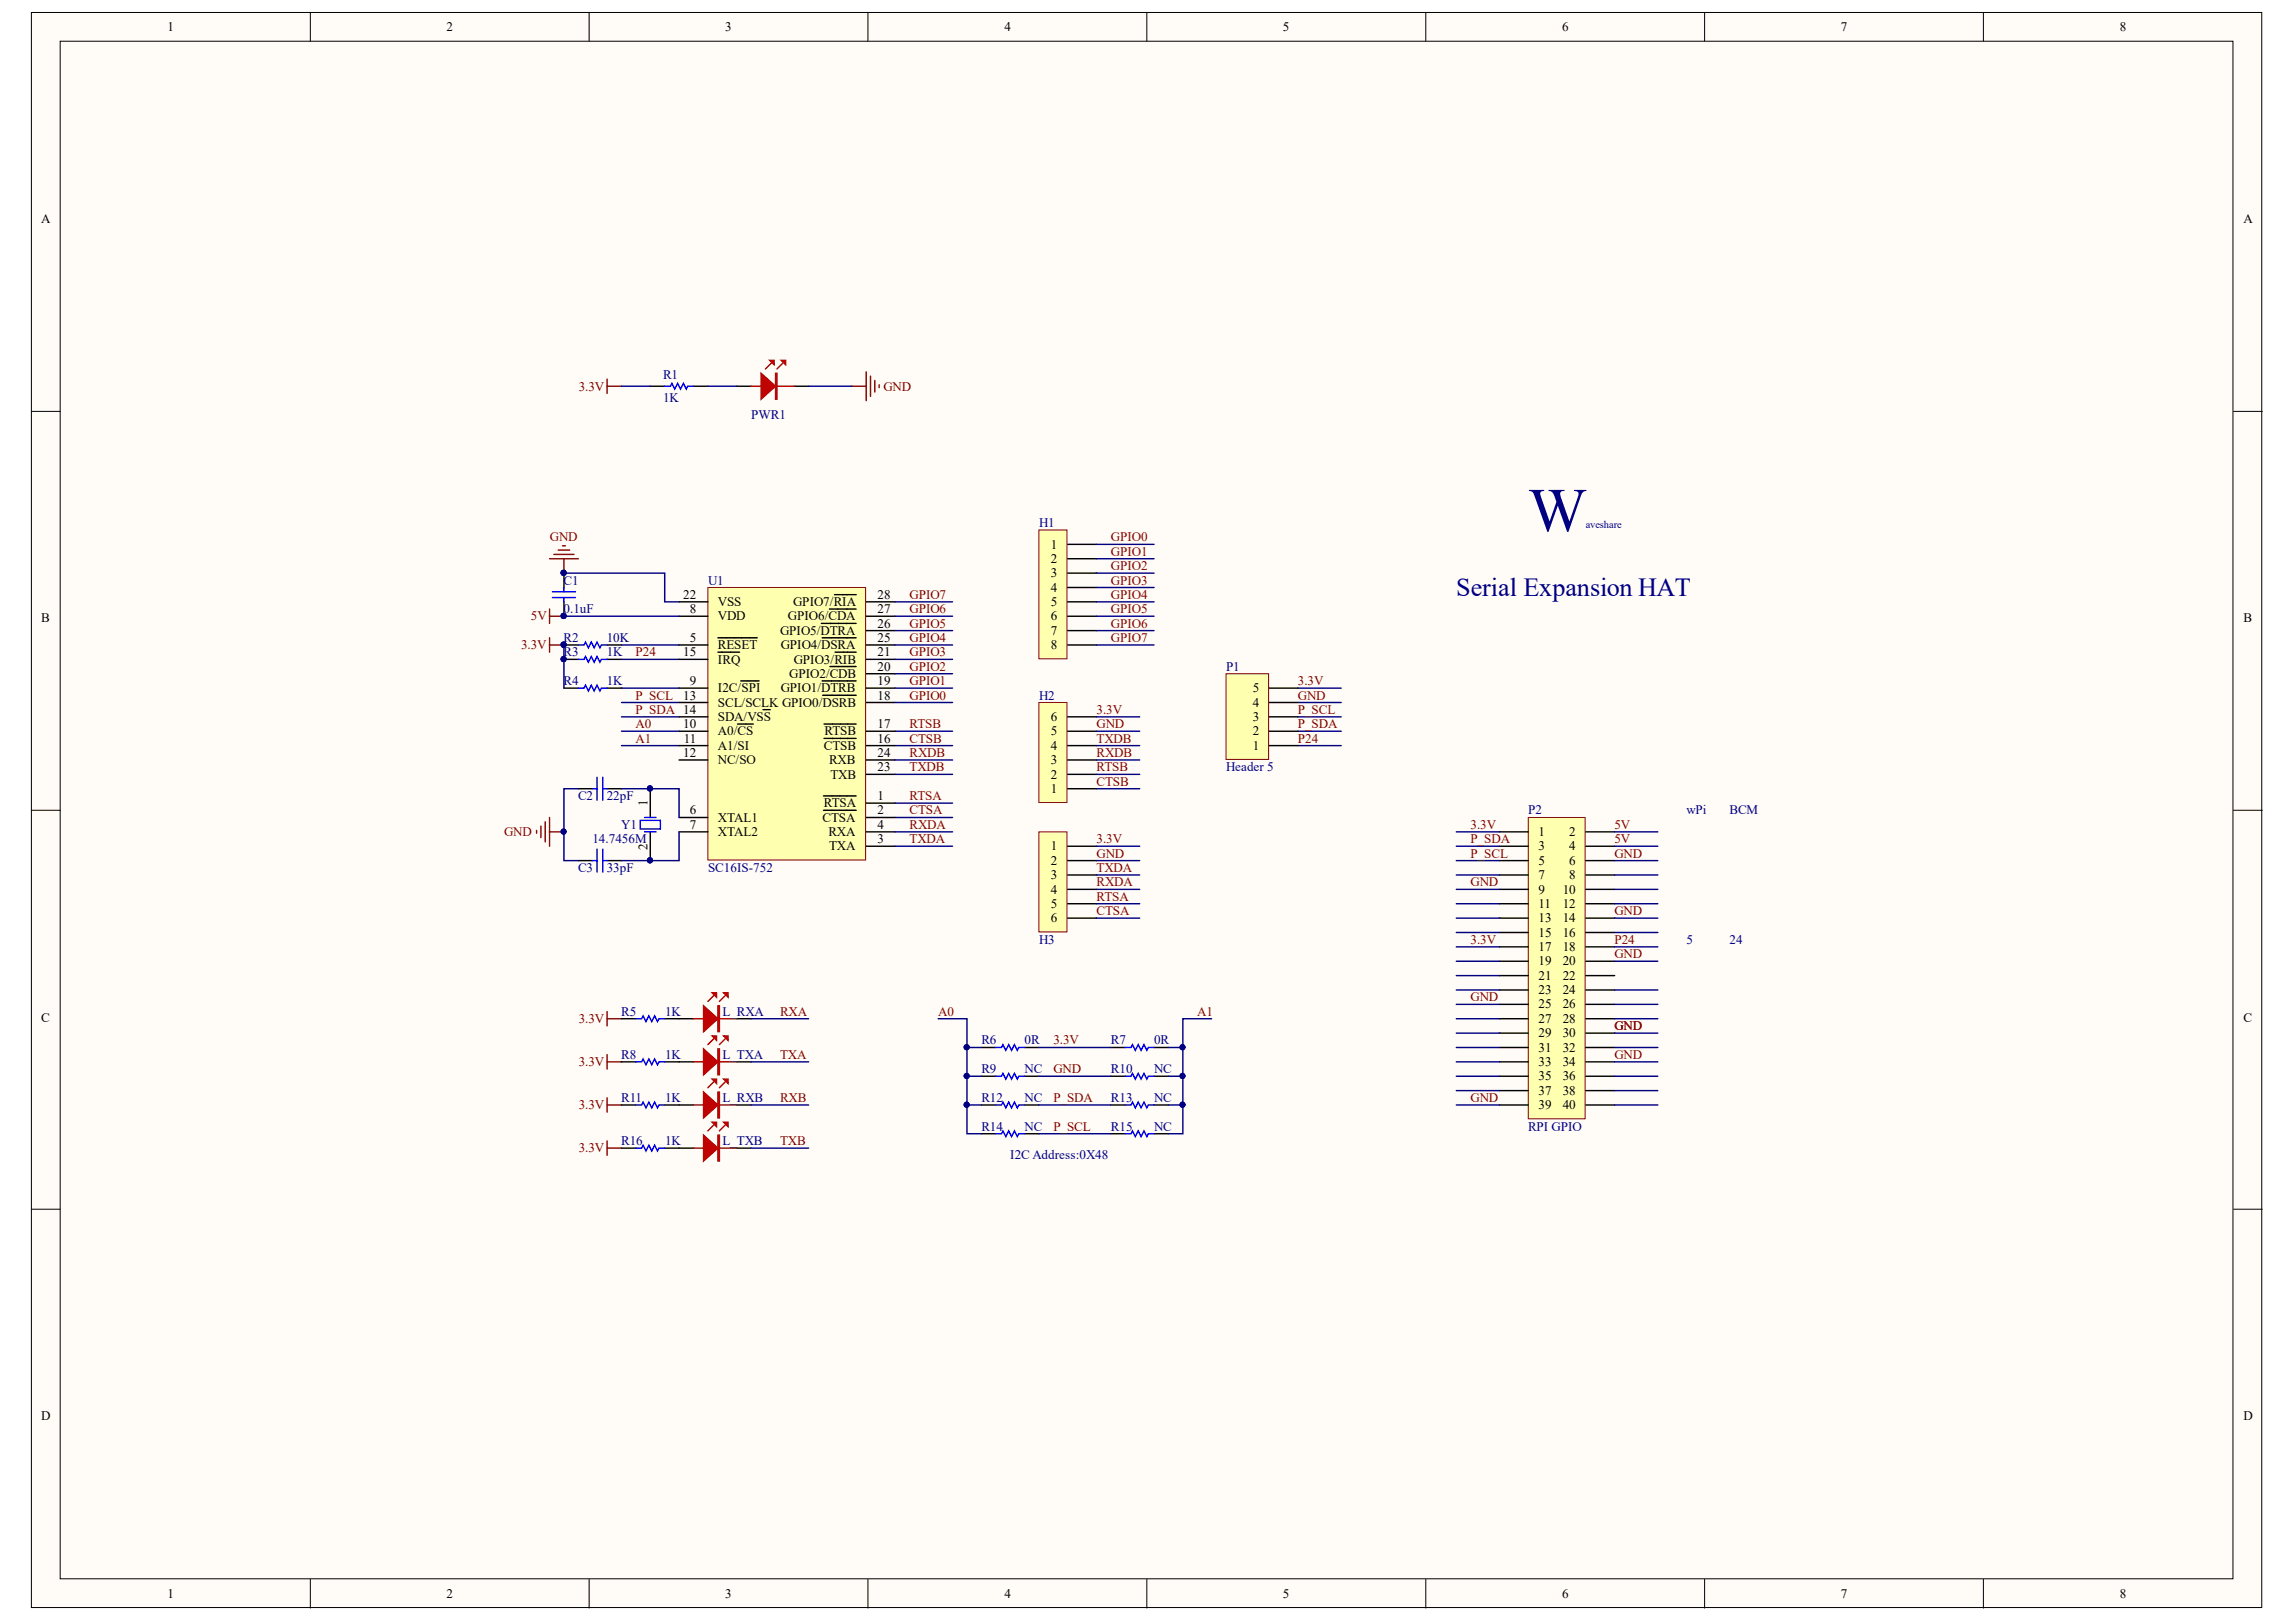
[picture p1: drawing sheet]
<svg xmlns="http://www.w3.org/2000/svg" width="297mm" height="210mm" viewBox="0 0 297 210" stroke-linecap="round" stroke-linejoin="round" font-family="sans-serif">
<defs><g id="words">
<text font-size="8" fill="#000080" x="197.7" y="68.7">W</text>
<text font-size="3.4" fill="#000080" x="188.4" y="77.2">Serial Expansion HAT</text>
<g font-size="1.7">
<text x="21.7" y="4">1</text>
<text x="57.8" y="4">2</text>
<text x="93.8" y="4">3</text>
<text x="129.9" y="4">4</text>
<text x="166" y="4">5</text>
<text x="202.1" y="4">6</text>
<text x="238.1" y="4">7</text>
<text x="274.3" y="4">8</text>
<text x="5.3" y="28.9">A</text>
<text x="290.2" y="28.9">A</text>
<text x="135.9" y="71">1</text>
<text x="88.4" y="77.5">22</text>
<text x="113.5" y="77.5">28</text>
<text x="135.9" y="72.9">2</text>
<text x="135.9" y="74.7">3</text>
<text x="135.9" y="76.6">4</text>
<text x="5.3" y="80.5">B</text>
<text x="89.2" y="83.1">5</text>
<text x="89.2" y="79.4">8</text>
<text x="92.9" y="80.3">VDD</text>
<text x="92.9" y="78.4">VSS</text>
<text x="100.9" y="82.2">GPIO5/DTRA</text>
<text x="101.9" y="80.3">GPIO6/CDA</text>
<text x="102.6" y="78.4">GPIO7/RIA</text>
<text x="113.5" y="83.1">25</text>
<text x="113.5" y="81.2">26</text>
<text x="113.5" y="79.4">27</text>
<text x="135.9" y="78.4">5</text>
<text x="135.9" y="80.3">6</text>
<text x="135.9" y="82.2">7</text>
<text x="290.2" y="80.5">B</text>
<text x="88.4" y="84.9">15</text>
<text x="89.2" y="88.7">9</text>
<text x="92.9" y="84">RESET</text>
<text x="92.9" y="89.6">I2C/SPI</text>
<text x="92.9" y="85.9">IRQ</text>
<text x="101" y="89.6">GPIO1/DTRB</text>
<text x="101" y="84">GPIO4/DSRA</text>
<text x="102.1" y="87.7">GPIO2/CDB</text>
<text x="102.7" y="85.9">GPIO3/RIB</text>
<text x="113.5" y="88.7">19</text>
<text x="113.5" y="86.8">20</text>
<text x="113.5" y="84.9">21</text>
<text x="135.9" y="84">8</text>
<text x="162.1" y="89.6">5</text>
<text x="88.4" y="94.2">10</text>
<text x="88.4" y="90.5">13</text>
<text x="92.9" y="95.2">A0/CS</text>
<text x="92.9" y="91.5">SCL/SCLK GPIO0/DSRB</text>
<text x="92.9" y="93.3">SDA/VSS</text>
<text x="106.7" y="95.2">RTSB</text>
<text x="113.5" y="94.2">17</text>
<text x="113.5" y="90.5">18</text>
<text x="135.9" y="95.2">5</text>
<text x="135.9" y="93.3">6</text>
<text x="162.1" y="95.2">2</text>
<text x="162.1" y="93.3">3</text>
<text x="162.1" y="91.5">4</text>
<text x="88.4" y="98">12</text>
<text x="88.5" y="96.1">11</text>
<text x="92.9" y="97">A1/SI</text>
<text x="92.9" y="98.9">NC/SO</text>
<text x="106.6" y="97">CTSB</text>
<text x="107.3" y="98.9">RXB</text>
<text x="107.4" y="100.8">TXB</text>
<text x="113.5" y="96.1">16</text>
<text x="113.5" y="99.8">23</text>
<text x="113.5" y="98">24</text>
<text x="135.9" y="100.8">2</text>
<text x="135.9" y="98.9">3</text>
<text x="135.9" y="97">4</text>
<text x="162.1" y="97">1</text>
<text x="83.7" y="104.3" transform="rotate(-90 83.7 104.3)">1</text>
<text x="89.2" y="105.4">6</text>
<text x="89.2" y="107.3">7</text>
<text x="92.9" y="106.3">XTAL1</text>
<text x="106.4" y="106.3">CTSA</text>
<text x="106.6" y="104.5">RTSA</text>
<text x="113.5" y="103.5">1</text>
<text x="113.5" y="105.4">2</text>
<text x="113.5" y="107.3">4</text>
<text x="135.9" y="102.6">1</text>
<text x="83.7" y="110" transform="rotate(-90 83.7 110)">2</text>
<text x="92.9" y="108.2">XTAL2</text>
<text x="107.2" y="108.2">RXA</text>
<text x="107.3" y="110.1">TXA</text>
<text x="113.5" y="109.1">3</text>
<text x="135.9" y="110.1">1</text>
<text x="135.9" y="111.9">2</text>
<text x="135.9" y="113.8">3</text>
<text x="199.1" y="108.2">1</text>
<text x="199.1" y="110.1">3</text>
<text x="199.1" y="111.9">5</text>
<text x="199.1" y="113.8">7</text>
<text x="203" y="108.2">2</text>
<text x="203" y="110.1">4</text>
<text x="203" y="111.9">6</text>
<text x="203" y="113.8">8</text>
<text x="135.9" y="115.6">4</text>
<text x="135.9" y="117.5">5</text>
<text x="135.9" y="119.3">6</text>
<text x="199.1" y="115.6">9</text>
<text x="199.1" y="117.5">11</text>
<text x="199.1" y="119.3">13</text>
<text x="202.2" y="115.6">10</text>
<text x="202.2" y="117.5">12</text>
<text x="202.2" y="119.3">14</text>
<text x="199.1" y="121.2">15</text>
<text x="199.1" y="123.1">17</text>
<text x="199.1" y="124.9">19</text>
<text x="202.2" y="121.2">16</text>
<text x="202.2" y="123.1">18</text>
<text x="202.2" y="124.9">20</text>
<text x="199.1" y="126.8">21</text>
<text x="199.1" y="128.6">23</text>
<text x="199.1" y="130.5">25</text>
<text x="202.2" y="126.8">22</text>
<text x="202.2" y="128.6">24</text>
<text x="202.2" y="130.5">26</text>
<text x="5.3" y="132.2">C</text>
<text x="199.1" y="132.4">27</text>
<text x="199.1" y="134.2">29</text>
<text x="199.1" y="136.1">31</text>
<text x="199.1" y="137.9">33</text>
<text x="202.2" y="132.4">28</text>
<text x="202.2" y="134.2">30</text>
<text x="202.2" y="136.1">32</text>
<text x="202.2" y="137.9">34</text>
<text x="290.2" y="132.2">C</text>
<text x="199.1" y="139.8">35</text>
<text x="199.1" y="141.7">37</text>
<text x="199.1" y="143.5">39</text>
<text x="202.2" y="139.8">36</text>
<text x="202.2" y="141.7">38</text>
<text x="202.2" y="143.5">40</text>
<text x="5.3" y="183.8">D</text>
<text x="290.2" y="183.8">D</text>
<text x="21.7" y="206.8">1</text>
<text x="57.8" y="206.8">2</text>
<text x="93.8" y="206.8">3</text>
<text x="129.9" y="206.8">4</text>
<text x="166" y="206.8">5</text>
<text x="202.1" y="206.8">6</text>
<text x="238.1" y="206.8">7</text>
<text x="274.3" y="206.8">8</text>
</g>
<g font-size="1.7" fill="#800000">
<text x="74.9" y="50.5">3.3V</text>
<text x="114.3" y="50.5">GND</text>
<text x="71.1" y="70.1">GND</text>
<text x="143.7" y="70.1">GPIO0</text>
<text x="143.7" y="71.9">GPIO1</text>
<text x="117.7" y="77.5">GPIO7</text>
<text x="143.7" y="73.8">GPIO2</text>
<text x="143.7" y="75.6">GPIO3</text>
<text x="143.7" y="77.5">GPIO4</text>
<text x="68.7" y="80.3">5V</text>
<text x="117.7" y="83.1">GPIO4</text>
<text x="117.7" y="81.2">GPIO5</text>
<text x="117.7" y="79.4">GPIO6</text>
<text x="143.7" y="79.4">GPIO5</text>
<text x="143.7" y="81.2">GPIO6</text>
<text x="143.7" y="83.1">GPIO7</text>
<text x="67.4" y="84">3.3V</text>
<text x="82.2" y="84.9">P24</text>
<text x="117.7" y="88.7">GPIO1</text>
<text x="117.7" y="86.8">GPIO2</text>
<text x="117.7" y="84.9">GPIO3</text>
<text x="167.9" y="88.7">3.3V</text>
<text x="82.2" y="90.5">P_SCL</text>
<text x="82.2" y="92.4">P_SDA 14</text>
<text x="82.2" y="94.2">A0</text>
<text x="117.7" y="94.2">RTSB</text>
<text x="117.7" y="90.5">GPIO0</text>
<text x="141.9" y="92.4">3.3V</text>
<text x="141.9" y="94.2">GND</text>
<text x="167.9" y="92.4">P_SCL</text>
<text x="167.9" y="94.2">P_SDA</text>
<text x="167.9" y="90.5">GND</text>
<text x="82.2" y="96.1">A1</text>
<text x="117.7" y="98">RXDB</text>
<text x="117.7" y="99.8">TXDB</text>
<text x="117.7" y="96.1">CTSB</text>
<text x="141.9" y="96.1">TXDB</text>
<text x="141.9" y="99.8">RTSB</text>
<text x="141.9" y="101.7">CTSB</text>
<text x="141.9" y="98">RXDB</text>
<text x="167.9" y="96.1">P24</text>
<text x="117.7" y="107.3">RXDA</text>
<text x="117.7" y="103.5">RTSA</text>
<text x="117.7" y="105.4">CTSA</text>
<text x="190.3" y="107.3">3.3V</text>
<text x="208.9" y="107.3">5V</text>
<text x="65.2" y="108.2">GND</text>
<text x="117.7" y="109.1">TXDA</text>
<text x="141.9" y="111">GND</text>
<text x="141.9" y="112.8">TXDA</text>
<text x="141.9" y="109.1">3.3V</text>
<text x="190.3" y="111">P_SCL</text>
<text x="190.3" y="109.1">P_SDA</text>
<text x="208.9" y="111">GND</text>
<text x="208.9" y="109.1">5V</text>
<text x="141.9" y="114.7">RXDA</text>
<text x="141.9" y="116.6">RTSA</text>
<text x="141.9" y="118.4">CTSA</text>
<text x="190.3" y="114.7">GND</text>
<text x="208.9" y="118.4">GND</text>
<text x="190.3" y="122.1">3.3V</text>
<text x="208.9" y="124">GND</text>
<text x="208.9" y="122.1">P24</text>
<text x="100.9" y="131.4">RXA</text>
<text x="121.4" y="131.4">A0</text>
<text x="154.9" y="131.4">A1</text>
<text x="190.3" y="129.6">GND</text>
<text x="74.9" y="137.9">3.3V</text>
<text x="74.9" y="132.4">3.3V</text>
<text x="100.9" y="137">TXA</text>
<text x="136.3" y="135.2">3.3V</text>
<text x="208.9" y="133.3">GND</text>
<text x="208.9" y="137">GND</text>
<text x="74.9" y="143.5">3.3V</text>
<text x="100.9" y="142.6">RXB</text>
<text x="136.3" y="138.9">GND</text>
<text x="136.3" y="142.6">P_SDA</text>
<text x="190.3" y="142.6">GND</text>
<text x="74.9" y="149.1">3.3V</text>
<text x="100.9" y="148.2">TXB</text>
<text x="136.3" y="146.3">P_SCL</text>
</g>
<g font-size="1.7" fill="#000080">
<text x="85.8" y="52.1">1K</text>
<text x="85.8" y="49">R1</text>
<text x="97.2" y="54.3">PWR1</text>
<text x="134.4" y="68.2">H1</text>
<text x="72.9" y="75.6">C1</text>
<text x="91.6" y="75.6">U1</text>
<text x="72.9" y="79.4">0.1uF</text>
<text x="72.9" y="83.1">R2</text>
<text x="78.5" y="83.1">10K</text>
<text x="72.9" y="84.9">R3</text>
<text x="72.9" y="88.7">R4</text>
<text x="78.5" y="84.9">1K</text>
<text x="78.5" y="88.7">1K</text>
<text x="158.6" y="86.8">P1</text>
<text x="134.4" y="90.5">H2</text>
<text x="158.6" y="99.8">Header 5</text>
<text x="74.8" y="103.5">C2</text>
<text x="78.5" y="103.5">22pF</text>
<text x="80.4" y="107.3">Y1</text>
<text x="197.7" y="105.4">P2</text>
<text x="218.2" y="105.4">wPi</text>
<text x="223.8" y="105.4">BCM</text>
<text x="74.8" y="112.8">C3</text>
<text x="76.6" y="109.1">14.7456M</text>
<text x="78.5" y="112.8">33pF</text>
<text x="91.6" y="112.8">SC16IS-752</text>
<text x="134.4" y="122.1">H3</text>
<text x="218.2" y="122.1">5</text>
<text x="223.8" y="122.1">24</text>
<text x="80.4" y="131.4">R5</text>
<text x="86" y="131.4">1K</text>
<text x="93.5" y="131.4">L_RXA</text>
<text x="80.4" y="137">R8</text>
<text x="86" y="137">1K</text>
<text x="93.5" y="137">L_TXA</text>
<text x="127" y="135.2">R6</text>
<text x="132.6" y="135.2">0R</text>
<text x="143.7" y="135.2">R7</text>
<text x="149.3" y="135.2">0R</text>
<text x="80.4" y="142.6">R11</text>
<text x="86" y="142.6">1K</text>
<text x="93.5" y="142.6">L_RXB</text>
<text x="127" y="142.6">R12</text>
<text x="127" y="138.9">R9</text>
<text x="132.6" y="142.6">NC</text>
<text x="132.6" y="138.9">NC</text>
<text x="143.7" y="142.6">R13</text>
<text x="143.7" y="138.9">R10</text>
<text x="149.3" y="142.6">NC</text>
<text x="149.3" y="138.9">NC</text>
<text x="80.4" y="148.2">R16</text>
<text x="86" y="148.2">1K</text>
<text x="93.5" y="148.2">L_TXB</text>
<text x="127" y="146.3">R14</text>
<text x="132.6" y="146.3">NC</text>
<text x="143.7" y="146.3">R15</text>
<text x="149.3" y="146.3">NC</text>
<text x="197.7" y="146.3">RPI GPIO</text>
<text x="130.7" y="150">I2C Address:0X48</text>
</g>
<text font-size="1.4" fill="#000080" x="205.1" y="68.3">aveshare</text>
</g></defs>
<g fill="#fffcf8" stroke="#000" stroke-width=".13">
<path d="M4.1 1.6h288.5v206.4h-288.5z"/>
<path d="M7.8 5.3h281.1v199h-281.1z"/>
</g>
<g fill="none" stroke="#000" stroke-width=".13">
<path d="M40.1 1.6v3.7M76.2 1.6v3.7M112.3 1.6v3.7M148.4 1.6v3.7M184.5 1.6v3.7M220.5 1.6v3.7M256.6 1.6v3.7M4.1 53.2h3.7M289 53.2h3.7M4.1 104.9h3.7M289 104.9h3.7M4.1 156.5h3.7"/>
<path d="M289 156.5h3.7M40.1 204.4v3.7M76.2 204.4v3.7M112.3 204.4v3.7M148.4 204.4v3.7M184.5 204.4v3.7M220.5 204.4v3.7M256.6 204.4v3.7"/>
</g>
<path d="M197.7 105.8h7.4v39h-7.4z" fill="#ffffb0" stroke="#800000" stroke-width=".13"/>
<g fill="none" stroke="#000" stroke-width=".19">
<path d="M84.1 50h1.9M89.7 50h1.9M95.3 50h1.9M102.8 50h1.8M194 107.7h3.7M194 109.5h3.7M194 111.4h3.7M194 113.2h3.7M194 115.1h3.7M194 117h3.7M194 118.8h3.7M205.2 107.7h3.7"/>
<path d="M205.2 109.5h3.7M205.2 111.4h3.7M205.2 113.2h3.7M205.2 115.1h3.7M205.2 117h3.7M205.2 118.8h3.7M194 120.7h3.7M194 122.5h3.7M194 124.4h3.7M194 126.3h3.7M194 128.1h3.7M194 130h3.7"/>
<path d="M194 131.8h3.7M194 133.7h3.7M194 135.6h3.7M194 137.4h3.7M194 139.3h3.7M205.2 120.7h3.7M205.2 122.5h3.7M205.2 124.4h3.7M205.2 126.3h3.7M205.2 128.1h3.7M205.2 130h3.7M205.2 131.8h3.7"/>
<path d="M205.2 133.7h3.7M205.2 135.6h3.7M205.2 137.4h3.7M205.2 139.3h3.7M194 141.1h3.7M194 143h3.7M205.2 141.1h3.7M205.2 143h3.7"/>
</g>
<g fill="none" stroke="#000080" stroke-width=".19">
<path d="M188.4 109.5h5.6M188.4 107.7h5.6M188.4 111.4h5.6M188.4 113.2h5.6M188.4 115.1h5.6M188.4 117h5.6M188.4 118.8h5.6M208.9 109.5h5.6M208.9 107.7h5.6M208.9 111.4h5.6M208.9 113.2h5.6M208.9 115.1h5.6"/>
<path d="M208.9 117h5.6M208.9 118.8h5.6M188.4 122.5h5.6M188.4 124.4h5.6M188.4 120.7h5.6M188.4 128.1h5.6M188.4 130h5.6M188.4 131.8h5.6M188.4 133.7h5.6M188.4 135.6h5.6M188.4 137.4h5.6M188.4 139.3h5.6"/>
<path d="M188.4 126.3h5.6M208.9 122.5h5.6M208.9 124.4h5.6M208.9 120.7h5.6M208.9 128.1h5.6M208.9 130h5.6M208.9 131.8h5.6M208.9 133.7h5.6M208.9 135.6h5.6M208.9 137.4h5.6M208.9 139.3h5.6M188.4 141.1h5.6"/>
<path d="M188.4 143h5.6M208.9 141.1h5.6M208.9 143h5.6"/>
</g>
<path d="M86 50h.7l.2-.4 .4 .8 .4-.8 .3 .8 .4-.8 .4 .8 .2-.4h.7" fill="none" stroke="#00f" stroke-width=".19"/>
<path d="M97.2 50h5.6M99.8 47l-.8 .7M101.3 47l-.8 .7" fill="none" stroke="#bf0000" stroke-width=".19"/>
<path d="M98.5 48.3l1.8 1.7-1.8 1.7z" fill="#bf0000"/>
<path d="M98.5 48.3l1.8 1.7-1.8 1.7zM100.3 48.3h.2v3.4h-.2zM100.4 48.3v3.4" fill="none" stroke="#bf0000" stroke-width=".19"/>
<path d="M101.1 46.6h.5v.6z" fill="#bf0000"/>
<path d="M101.1 46.6h.5v.6z" fill="none" stroke="#bf0000" stroke-width=".19"/>
<path d="M99.6 46.6h.5v.6z" fill="#bf0000"/>
<path d="M99.6 46.6h.5v.6z" fill="none" stroke="#bf0000" stroke-width=".19"/>
<g fill="none" stroke="#800000" stroke-width=".19">
<path d="M78.5 50h1.9M78.5 49.1v1.8M110.2 50h1.9M112.1 48.1v3.7M112.6 48.7v2.6M113.2 49.2v1.5M113.7 49.8v.4M71.1 72.3h3.7M71.7 71.7h2.6M72.2 71.2h1.5M72.8 70.6h.3M73 72.3v1.9"/>
<path d="M71.1 82.5v1.9M71.1 83.5h1.9M69.4 107.5v.3M70 106.9v1.5M70.5 106.3v2.7M71.1 105.8v3.7M71.1 107.7h1.9"/>
</g>
<g fill="none" stroke="#000080" stroke-width=".19">
<path d="M80.4 50h3.7M91.6 50h3.7M104.6 50h5.6M73 74.2h13v3.7h1.9M80.4 94.6h7.5M80.4 96.5h7.5M80.4 90.9h7.5M80.4 92.8h7.5M80.4 83.5h7.5M80.4 85.3h7.5M80.4 89h7.5M115.8 94.6h7.4"/>
<path d="M115.8 96.5h7.4M74.8 102.1h-1.8v9.3h1.8M115.8 103.9h7.4M115.8 105.8h7.4"/>
</g>
<path d="M73 74.2v1.8M73 77.9v1.8M73 83.5h1.8M73 85.3h1.8M78.5 83.5h1.9M78.5 85.3h1.9M74.8 111.4h1.9M74.8 102.1h1.9M78.5 111.4h1.9M78.5 102.1h1.9M84.1 102.1v3.7M84.1 107.7v3.7" fill="none" stroke="#000" stroke-width=".19"/>
<g fill="#000080" stroke="#000080" stroke-width=".13">
<circle cx="72.9" cy="79.7" r=".33"/>
<circle cx="72.9" cy="74.1" r=".33"/>
<circle cx="72.9" cy="83.4" r=".33"/>
<circle cx="84.1" cy="102" r=".33"/>
<circle cx="84.1" cy="111.3" r=".33"/>
<circle cx="72.9" cy="107.6" r=".33"/>
<circle cx="72.9" cy="85.3" r=".33"/>
</g>
<g fill="none" stroke="#00f" stroke-width=".19">
<path d="M71.5 76.6h2.9M71.5 77.3h2.9M73 76v.6M73 77.3v.6M74.8 83.5h.8l.2-.4 .3 .7 .4-.7 .4 .7 .3-.7 .4 .7 .2-.3h.7M74.8 85.3h.8l.2-.3 .3 .7 .4-.7 .4 .7 .3-.7 .4 .7 .2-.4h.7M76.7 111.4h.5M76.7 102.1h.5M77.2 100.6v3M77.2 109.9v3M78 100.6v3M78 109.9v3"/>
<path d="M78 111.4h.5M78 102.1h.5M82.8 106.2h2.6v1.1h-2.6zM83.4 107.7h1.5M83.4 105.8h1.5"/>
</g>
<path d="M91.6 76h20.4v35.3h-20.4z" fill="#ffffb0" stroke="#800000" stroke-width=".13"/>
<g fill="none" stroke="#000" stroke-width=".19">
<path d="M87.9 79.7h3.7M87.9 77.9h3.7M107.3 78.8h3.5M108 77h2.8M112.1 79.7h3.7M112.1 77.9h3.7M87.9 83.5h3.7M87.9 89h3.7M87.9 94.6h3.7M87.9 96.5h3.7M87.9 98.3h3.7M87.9 90.9h3.7"/>
<path d="M87.9 92.8h3.7M87.9 85.3h3.7M92.9 82.5h5.1M92.9 84.4h2.8M95.4 93.7h2M95.8 88.1h2.4M98.7 91.8h.9M106.3 80.7h4.5M106.4 82.5h4.4M106.4 88.1h4.4M106.4 90h4.4M106.6 93.7h4.2"/>
<path d="M106.6 95.6h4.2M107.4 86.3h3.4M108 84.4h2.8M112.1 83.5h3.7M112.1 89h3.7M112.1 94.6h3.7M112.1 96.5h3.7M112.1 98.3h3.7M112.1 90.9h3.7M112.1 85.3h3.7M112.1 87.2h3.7M112.1 81.6h3.7"/>
<path d="M87.9 105.8h3.7M87.9 107.7h3.7M106.5 103h4.3M106.5 104.9h4.3M112.1 103.9h3.7M112.1 105.8h3.7M112.1 109.5h3.7M112.1 107.7h3.7M112.1 100.2h3.7M87.9 137.4h1.8M95.3 137.4h1.9"/>
</g>
<path d="M115.8 98.3h7.4M80.4 102.1h7.5v3.7M87.9 107.7v3.7h-7.5M115.8 100.2h7.4M115.8 109.5h7.4M115.8 107.7h7.4" fill="none" stroke="#000080" stroke-width=".19"/>
<g fill="#000080" stroke="#000080" stroke-width=".13">
<circle cx="84.1" cy="111.3" r=".33"/>
<circle cx="84.1" cy="102" r=".33"/>
</g>
<path d="M89.7 137.4h5.6M92.3 134.4l-.7 .8M93.8 134.4l-.7 .8" fill="none" stroke="#bf0000" stroke-width=".19"/>
<path d="M91 135.7l1.9 1.7-1.9 1.7z" fill="#bf0000"/>
<path d="M91 135.7l1.9 1.7-1.9 1.7zM92.9 135.7h.2v3.4h-.2zM93 135.7v3.4" fill="none" stroke="#bf0000" stroke-width=".19"/>
<path d="M93.6 134.1h.6v.5z" fill="#bf0000"/>
<path d="M93.6 134.1h.6v.5z" fill="none" stroke="#bf0000" stroke-width=".19"/>
<path d="M92.1 134.1h.6v.5z" fill="#bf0000"/>
<path d="M89.7 131.8h5.6M92.1 134.1h.6v.5zM92.3 128.9l-.7 .7M93.8 128.9l-.7 .7" fill="none" stroke="#bf0000" stroke-width=".19"/>
<path d="M78.5 130.9v1.9M78.5 136.5v1.8M78.5 137.4h1.9M78.5 131.8h1.9" fill="none" stroke="#800000" stroke-width=".19"/>
<path d="M80.4 137.4h1.9M80.4 131.8h1.9M86 137.4h1.9M86 131.8h3.7M95.3 131.8h1.9" fill="none" stroke="#000" stroke-width=".19"/>
<path d="M82.3 137.4h.7l.2-.4 .4 .8 .3-.8 .4 .8 .4-.8 .4 .8 .1-.4h.8M82.3 131.8h.7l.2-.3 .4 .7 .3-.7 .4 .7 .4-.7 .4 .7 .1-.4h.8" fill="none" stroke="#00f" stroke-width=".19"/>
<path d="M91 130.2l1.9 1.6-1.9 1.7z" fill="#bf0000"/>
<path d="M91 130.2l1.9 1.6-1.9 1.7zM92.9 130.2h.2v3.3h-.2zM93 130.2v3.3" fill="none" stroke="#bf0000" stroke-width=".19"/>
<path d="M93.6 128.5h.6v.5z" fill="#bf0000"/>
<path d="M93.6 128.5h.6v.5z" fill="none" stroke="#bf0000" stroke-width=".19"/>
<path d="M92.1 128.5h.6v.5z" fill="#bf0000"/>
<path d="M92.1 128.5h.6v.5zM89.7 148.6h5.6M92.3 145.6l-.7 .7M93.8 145.6l-.7 .7" fill="none" stroke="#bf0000" stroke-width=".19"/>
<path d="M87.9 148.6h1.8M95.3 148.6h1.9" fill="none" stroke="#000" stroke-width=".19"/>
<path d="M91 146.9l1.9 1.7-1.9 1.7z" fill="#bf0000"/>
<path d="M91 146.9l1.9 1.7-1.9 1.7zM92.9 146.9h.2v3.4h-.2zM93 146.9v3.4" fill="none" stroke="#bf0000" stroke-width=".19"/>
<path d="M93.6 145.2h.6v.6z" fill="#bf0000"/>
<path d="M93.6 145.2h.6v.6z" fill="none" stroke="#bf0000" stroke-width=".19"/>
<path d="M92.1 145.2h.6v.6z" fill="#bf0000"/>
<path d="M89.7 143h5.6M92.1 145.2h.6v.6zM92.3 140l-.7 .8M93.8 140l-.7 .8" fill="none" stroke="#bf0000" stroke-width=".19"/>
<path d="M78.5 142.1v1.8M78.5 147.6v1.9M78.5 148.6h1.9M78.5 143h1.9" fill="none" stroke="#800000" stroke-width=".19"/>
<path d="M80.4 148.6h1.9M80.4 143h1.9M86 148.6h1.9M86 143h3.7M95.3 143h1.9" fill="none" stroke="#000" stroke-width=".19"/>
<path d="M82.3 148.6h.7l.2-.4 .4 .7 .3-.7 .4 .7 .4-.7 .4 .7 .1-.3h.8M82.3 143h.7l.2-.4 .4 .8 .3-.8 .4 .8 .4-.8 .4 .8 .1-.4h.8" fill="none" stroke="#00f" stroke-width=".19"/>
<path d="M91 141.3l1.9 1.7-1.9 1.7z" fill="#bf0000"/>
<path d="M91 141.3l1.9 1.7-1.9 1.7zM92.9 141.3h.2v3.4h-.2zM93 141.3v3.4" fill="none" stroke="#bf0000" stroke-width=".19"/>
<path d="M93.6 139.6h.6v.6z" fill="#bf0000"/>
<path d="M93.6 139.6h.6v.6z" fill="none" stroke="#bf0000" stroke-width=".19"/>
<path d="M92.1 139.6h.6v.6z" fill="#bf0000"/>
<path d="M92.1 139.6h.6v.6z" fill="none" stroke="#bf0000" stroke-width=".19"/>
<path d="M97.2 137.4h7.4M97.2 131.8h7.4M97.2 148.6h7.4M97.2 143h7.4" fill="none" stroke="#000080" stroke-width=".19"/>
<path d="M134.4 107.7h3.6v12.9h-3.6z" fill="#ffffb0" stroke="#800000" stroke-width=".13"/>
<path d="M138.1 109.5h3.8M138.1 111.4h3.8M138.1 113.2h3.8M138.1 115.1h3.8M138.1 117h3.8M138.1 118.8h3.8" fill="none" stroke="#000" stroke-width=".19"/>
<path d="M134.4 90.9h3.6v13h-3.6z" fill="#ffffb0" stroke="#800000" stroke-width=".13"/>
<g fill="none" stroke="#000" stroke-width=".19">
<path d="M138.1 98.3h3.8M138.1 96.5h3.8M138.1 94.6h3.8M138.1 92.8h3.8M138.1 102.1h3.8M138.1 100.2h3.8M127 135.6h1.8M132.5 135.6h1.9M143.7 135.6h1.9M149.3 135.6h1.9M127 146.7h1.8M132.5 146.7h1.9"/>
<path d="M143.7 146.7h1.9M149.3 146.7h1.9"/>
</g>
<g fill="none" stroke="#000080" stroke-width=".19">
<path d="M141.9 92.8h5.5M141.9 94.6h5.5M141.9 96.5h5.5M141.9 98.3h5.5M167.9 92.8h5.6M167.9 94.6h5.6M167.9 96.5h5.6M167.9 89h5.6M167.9 90.9h5.6M141.9 109.5h5.5M141.9 111.4h5.5M141.9 113.2h5.5"/>
<path d="M141.9 115.1h5.5M141.9 117h5.5M141.9 118.8h5.5M141.9 100.2h5.5M141.9 102.1h5.5M134.4 135.6h9.3M156.8 131.8h-3.8v3.8h-1.8M134.4 146.7h9.3"/>
</g>
<path d="M128.8 135.6h.8l.2-.4 .3 .7 .4-.7 .4 .7 .3-.7 .4 .7 .2-.3h.7M145.6 135.6h.7l.2-.4 .4 .7 .4-.7 .3 .7 .4-.7 .4 .7 .2-.3h.7M128.8 146.7h.8l.2-.4 .3 .8 .4-.8 .4 .8 .3-.8 .4 .8 .2-.4h.7M145.6 146.7h.7l.2-.4 .4 .8 .4-.8 .3 .8 .4-.8 .4 .8 .2-.4h.7" fill="none" stroke="#00f" stroke-width=".19"/>
<circle cx="153" cy="135.5" r=".33" fill="#000080" stroke="#000080" stroke-width=".13"/>
<path d="M158.6 87.2h5.5v11.1h-5.5z" fill="#ffffb0" stroke="#800000" stroke-width=".13"/>
<path d="M164.2 96.5h3.7M164.2 94.6h3.7M164.2 92.8h3.7M164.2 90.9h3.7M164.2 89h3.7" fill="none" stroke="#000" stroke-width=".19"/>
<path d="M115.8 79.7h7.4M115.8 77.9h7.4M115.8 90.9h7.4M115.8 89h7.4M115.8 87.2h7.4M115.8 85.3h7.4M115.8 83.5h7.4M115.8 81.6h7.4" fill="none" stroke="#000080" stroke-width=".19"/>
<path d="M134.4 68.6h3.6v16.7h-3.6z" fill="#ffffb0" stroke="#800000" stroke-width=".13"/>
<g fill="none" stroke="#000" stroke-width=".19">
<path d="M138.1 70.4h3.8M138.1 72.3h3.8M138.1 74.2h3.8M138.1 76h3.8M138.1 77.9h3.8M138.1 79.7h3.8M73 89h1.8M78.5 89h1.9M138.1 81.6h3.8M138.1 83.5h3.8M127 139.3h1.8M132.5 139.3h1.9"/>
<path d="M143.7 139.3h1.9M149.3 139.3h1.9M127 143h1.8M132.5 143h1.9M143.7 143h1.9M149.3 143h1.9"/>
</g>
<g fill="none" stroke="#000080" stroke-width=".19">
<path d="M73 79.7h14.9M141.9 70.4h7.4M141.9 72.3h7.4M141.9 74.2h7.4M141.9 76h7.4M141.9 77.9h7.4M141.9 79.7h7.4M73 83.5v5.5M141.9 81.6h7.4M141.9 83.5h7.4M121.4 131.8h3.7v3.8h1.9M125.1 135.6v11.1h1.9"/>
<path d="M125.1 139.3h1.9M134.4 139.3h9.3M151.2 139.3h1.8M153 135.6v11.1h-1.8M125.1 143h1.9M134.4 143h9.3M151.2 143h1.8"/>
</g>
<g fill="#000080" stroke="#000080" stroke-width=".13">
<circle cx="125.1" cy="135.5" r=".34"/>
<circle cx="153" cy="143" r=".33"/>
<circle cx="153" cy="139.2" r=".33"/>
<circle cx="125.1" cy="143" r=".34"/>
<circle cx="125.1" cy="139.2" r=".34"/>
<circle cx="153" cy="135.5" r=".33"/>
<circle cx="72.9" cy="79.7" r=".33"/>
<circle cx="72.9" cy="83.4" r=".33"/>
<circle cx="72.9" cy="85.3" r=".33"/>
</g>
<path d="M74.8 89h.8l.2-.3 .3 .7 .4-.7 .4 .7 .3-.7 .4 .7 .2-.4h.7M128.8 139.3h.8l.2-.4 .3 .7 .4-.7 .4 .7 .3-.7 .4 .7 .2-.3h.7M145.6 139.3h.7l.2-.4 .4 .7 .4-.7 .3 .7 .4-.7 .4 .7 .2-.3h.7M128.8 143h.8l.2-.4 .3 .8 .4-.8 .4 .8 .3-.8 .4 .8 .2-.4h.7M145.6 143h.7l.2-.4 .4 .8 .4-.8 .3 .8 .4-.8 .4 .8 .2-.4h.7" fill="none" stroke="#00f" stroke-width=".19"/>
<path d="M71.1 78.8v1.9M71.1 79.7h1.9" fill="none" stroke="#800000" stroke-width=".19"/>
<use href="#words"/>
</svg>
